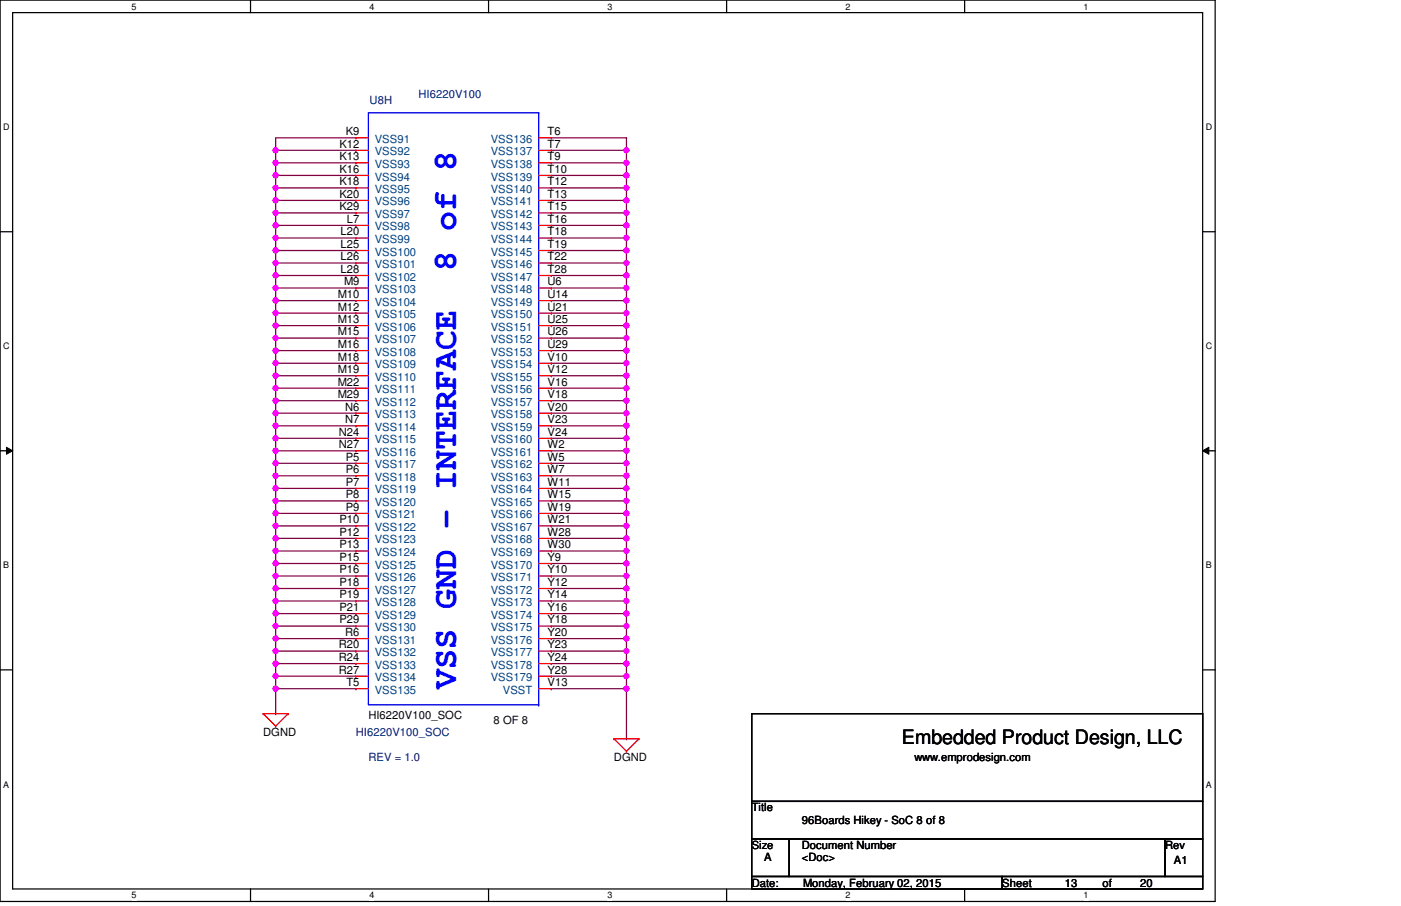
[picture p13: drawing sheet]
<svg xmlns="http://www.w3.org/2000/svg" width="432mm" height="279mm" viewBox="0 0 432 279" stroke-linecap="round" stroke-linejoin="round" font-family="sans-serif">
<defs><g id="words">
<g font-size="10.4" fill="#00f">
<text x="140.5" y="83.5" transform="rotate(-90 140.5 83.5)">8 of 8</text>
<text x="140.5" y="212.4" transform="rotate(-90 140.5 212.4)">VSS GND - INTERFACE</text>
</g>
<text font-size="6.1" x="278" y="229.4">Embedded Product Design, LLC</text>
<g font-size="3.5" fill="#000080">
<text x="113.9" y="32.1">U8H</text>
<text x="129" y="30.1">HI6220V100</text>
<text x="109.7" y="227">HI6220V100_SOC</text>
<text x="113.5" y="234.8">REV = 1.0</text>
</g>
<g font-size="3.5">
<text x="106.6" y="41.7">K9</text>
<text x="168.7" y="41.7">T6</text>
<text x="104.6" y="45.6">K12</text>
<text x="168.7" y="45.6">T7</text>
<text x="104.6" y="49.4">K13</text>
<text x="104.6" y="53.3">K16</text>
<text x="168.7" y="49.4">T9</text>
<text x="168.7" y="53.3">T10</text>
<text x="104.6" y="57.1">K18</text>
<text x="168.7" y="57.1">T12</text>
<text x="104.6" y="61">K20</text>
<text x="104.6" y="64.9">K29</text>
<text x="168.7" y="61">T13</text>
<text x="168.7" y="64.9">T15</text>
<text x="106.9" y="68.7">L7</text>
<text x="168.7" y="68.7">T16</text>
<text x="105" y="72.6">L20</text>
<text x="105" y="76.5">L25</text>
<text x="168.7" y="72.6">T18</text>
<text x="168.7" y="76.5">T19</text>
<text x="105" y="80.3">L26</text>
<text x="168.7" y="80.3">T22</text>
<text x="105" y="84.2">L28</text>
<text x="106" y="88">M9</text>
<text x="168.7" y="84.2">T28</text>
<text x="168.7" y="88">U6</text>
<text x="104.1" y="91.9">M10</text>
<text x="104.1" y="95.8">M12</text>
<text x="168.7" y="91.9">U14</text>
<text x="168.7" y="95.8">U21</text>
<text x="104.1" y="99.6">M13</text>
<text x="168.7" y="99.6">U25</text>
<text x="104.1" y="103.5">M15</text>
<text x="104.1" y="107.3">M16</text>
<text x="168.7" y="103.5">U26</text>
<text x="168.7" y="107.3">U29</text>
<text x="104.1" y="111.2">M18</text>
<text x="168.7" y="111.2">V10</text>
<text x="104.1" y="115.1">M19</text>
<text x="104.1" y="118.9">M22</text>
<text x="168.7" y="115.1">V12</text>
<text x="168.7" y="118.9">V16</text>
<text x="104.1" y="122.8">M29</text>
<text x="168.7" y="122.8">V18</text>
<text x="106.4" y="126.6">N6</text>
<text x="106.4" y="130.5">N7</text>
<text x="168.7" y="126.6">V20</text>
<text x="168.7" y="130.5">V23</text>
<text x="104.4" y="134.4">N24</text>
<text x="168.7" y="134.4">V24</text>
<text x="104.4" y="138.2">N27</text>
<text x="106.6" y="142.1">P5</text>
<text x="168.7" y="138.2">W2</text>
<text x="168.7" y="142.1">W5</text>
<text x="106.6" y="145.9">P6</text>
<text x="106.6" y="149.8">P7</text>
<text x="168.7" y="145.9">W7</text>
<text x="168.7" y="149.8">W11</text>
<text x="106.6" y="153.7">P8</text>
<text x="168.7" y="153.7">W15</text>
<text x="104.6" y="161.4">P10</text>
<text x="106.6" y="157.5">P9</text>
<text x="168.7" y="157.5">W19</text>
<text x="168.7" y="161.4">W21</text>
<text x="104.6" y="165.2">P12</text>
<text x="168.7" y="165.2">W28</text>
<text x="104.6" y="169.1">P13</text>
<text x="104.6" y="173">P15</text>
<text x="168.7" y="169.1">W30</text>
<text x="168.7" y="173">Y9</text>
<text x="104.6" y="176.8">P16</text>
<text x="168.7" y="176.8">Y10</text>
<text x="104.6" y="180.7">P18</text>
<text x="104.6" y="184.5">P19</text>
<text x="168.7" y="180.7">Y12</text>
<text x="168.7" y="184.5">Y14</text>
<text x="104.6" y="188.4">P21</text>
<text x="168.7" y="188.4">Y16</text>
<text x="104.6" y="192.3">P29</text>
<text x="106.4" y="196.1">R6</text>
<text x="168.7" y="192.3">Y18</text>
<text x="168.7" y="196.1">Y20</text>
<text x="104.4" y="200">R20</text>
<text x="104.4" y="203.8">R24</text>
<text x="168.7" y="200">Y23</text>
<text x="168.7" y="203.8">Y24</text>
<text x="104.4" y="207.7">R27</text>
<text x="168.7" y="207.7">Y28</text>
<text x="106.8" y="211.6">T5</text>
<text x="168.7" y="211.6">V13</text>
<text x="113.5" y="221.7">HI6220V100_SOC</text>
<text x="81.1" y="227">DGND</text>
<text x="152.1" y="223.2">8 OF 8</text>
<text x="189.2" y="234.8">DGND</text>
<text x="281.9" y="234.8">www.emprodesign.com</text>
<text x="231.7" y="250.2">Title</text>
<text x="247.1" y="254.1">96Boards Hikey - SoC 8 of 8</text>
<text x="231.7" y="261.8">Size</text>
<text x="247.1" y="261.8">Document Number</text>
<text x="359.1" y="261.8">Rev</text>
<text x="235.5" y="265.6">A</text>
<text x="247.1" y="265.6">&lt;Doc&gt;</text>
<text x="361.8" y="266.4">A1</text>
<text x="231.7" y="273.4">Date:</text>
<text x="247.5" y="273.4">Monday, February 02, 2015</text>
<text x="308.9" y="273.4">Sheet</text>
<text x="328.2" y="273.4">13</text>
<text x="339.8" y="273.4">of</text>
<text x="351.4" y="273.4">20</text>
</g>
<g font-size="3.5" fill="#004080">
<text x="115.5" y="44.1">VSS91</text>
<text x="115.5" y="47.9">VSS92</text>
<text x="151.3" y="44.1">VSS136</text>
<text x="151.3" y="47.9">VSS137</text>
<text x="115.5" y="51.8">VSS93</text>
<text x="151.3" y="51.8">VSS138</text>
<text x="115.5" y="55.7">VSS94</text>
<text x="115.5" y="59.5">VSS95</text>
<text x="151.3" y="55.7">VSS139</text>
<text x="151.3" y="59.5">VSS140</text>
<text x="115.5" y="63.4">VSS96</text>
<text x="151.3" y="63.4">VSS141</text>
<text x="115.5" y="67.2">VSS97</text>
<text x="115.5" y="71.1">VSS98</text>
<text x="151.3" y="67.2">VSS142</text>
<text x="151.3" y="71.1">VSS143</text>
<text x="115.5" y="75">VSS99</text>
<text x="151.3" y="75">VSS144</text>
<text x="115.5" y="78.8">VSS100</text>
<text x="115.5" y="82.7">VSS101</text>
<text x="151.3" y="78.8">VSS145</text>
<text x="151.3" y="82.7">VSS146</text>
<text x="115.5" y="86.5">VSS102</text>
<text x="151.3" y="86.5">VSS147</text>
<text x="115.5" y="90.4">VSS103</text>
<text x="115.5" y="94.3">VSS104</text>
<text x="151.3" y="90.4">VSS148</text>
<text x="151.3" y="94.3">VSS149</text>
<text x="115.5" y="98.1">VSS105</text>
<text x="115.5" y="102">VSS106</text>
<text x="151.3" y="98.1">VSS150</text>
<text x="151.3" y="102">VSS151</text>
<text x="115.5" y="105.8">VSS107</text>
<text x="151.3" y="105.8">VSS152</text>
<text x="115.5" y="109.7">VSS108</text>
<text x="115.5" y="113.6">VSS109</text>
<text x="151.3" y="109.7">VSS153</text>
<text x="151.3" y="113.6">VSS154</text>
<text x="115.5" y="117.4">VSS110</text>
<text x="151.3" y="117.4">VSS155</text>
<text x="115.5" y="121.3">VSS111</text>
<text x="115.5" y="125.1">VSS112</text>
<text x="151.3" y="121.3">VSS156</text>
<text x="151.3" y="125.1">VSS157</text>
<text x="115.5" y="129">VSS113</text>
<text x="151.3" y="129">VSS158</text>
<text x="115.5" y="132.9">VSS114</text>
<text x="115.5" y="136.7">VSS115</text>
<text x="151.3" y="132.9">VSS159</text>
<text x="151.3" y="136.7">VSS160</text>
<text x="115.5" y="140.6">VSS116</text>
<text x="151.3" y="140.6">VSS161</text>
<text x="115.5" y="144.4">VSS117</text>
<text x="115.5" y="148.3">VSS118</text>
<text x="151.3" y="144.4">VSS162</text>
<text x="151.3" y="148.3">VSS163</text>
<text x="115.5" y="152.2">VSS119</text>
<text x="151.3" y="152.2">VSS164</text>
<text x="115.5" y="156">VSS120</text>
<text x="115.5" y="159.9">VSS121</text>
<text x="151.3" y="156">VSS165</text>
<text x="151.3" y="159.9">VSS166</text>
<text x="115.5" y="163.7">VSS122</text>
<text x="115.5" y="167.6">VSS123</text>
<text x="151.3" y="163.7">VSS167</text>
<text x="151.3" y="167.6">VSS168</text>
<text x="115.5" y="171.5">VSS124</text>
<text x="151.3" y="171.5">VSS169</text>
<text x="115.5" y="175.3">VSS125</text>
<text x="115.5" y="179.2">VSS126</text>
<text x="151.3" y="175.3">VSS170</text>
<text x="151.3" y="179.2">VSS171</text>
<text x="115.5" y="183">VSS127</text>
<text x="151.3" y="183">VSS172</text>
<text x="115.5" y="186.9">VSS128</text>
<text x="115.5" y="190.8">VSS129</text>
<text x="151.3" y="186.9">VSS173</text>
<text x="151.3" y="190.8">VSS174</text>
<text x="115.5" y="194.6">VSS130</text>
<text x="151.3" y="194.6">VSS175</text>
<text x="115.5" y="198.5">VSS131</text>
<text x="115.5" y="202.4">VSS132</text>
<text x="151.3" y="198.5">VSS176</text>
<text x="151.3" y="202.4">VSS177</text>
<text x="115.5" y="206.2">VSS133</text>
<text x="151.3" y="206.2">VSS178</text>
<text x="115.5" y="210.1">VSS134</text>
<text x="115.5" y="214">VSS135</text>
<text x="151.3" y="210.1">VSS179</text>
<text x="155" y="214">VSST</text>
</g>
<g font-size="2.8">
<text x="40.6" y="3">5</text>
<text x="113.9" y="3">4</text>
<text x="187.2" y="3">3</text>
<text x="260.6" y="3">2</text>
<text x="334" y="3">1</text>
<text x="1" y="40.2">D</text>
<text x="371.6" y="40.2">D</text>
<text x="1" y="107.7">C</text>
<text x="371.6" y="107.7">C</text>
<text x="1" y="175.3">B</text>
<text x="371.6" y="175.3">B</text>
<text x="1" y="242.9">A</text>
<text x="371.6" y="242.9">A</text>
<text x="40.6" y="277.1">5</text>
<text x="113.9" y="277.1">4</text>
<text x="187.2" y="277.1">3</text>
<text x="260.6" y="277.1">2</text>
<text x="334" y="277.1">1</text>
</g>
</g></defs>
<path d="M0 0h374.5v278h-374.5zM3.9 3.9h366.8v270.3h-366.8z" fill="none" stroke="#000" stroke-width=".38"/>
<g fill="#fff">
<path d="M40.6 .5h1.5v3.1h-1.5z"/>
<path d="M40.6 274.6h1.5v3.1h-1.5z"/>
</g>
<path d="M77.2 0v3.9M77.2 274.2v3.8" fill="none" stroke="#000" stroke-width=".38"/>
<g fill="#fff">
<path d="M113.9 .5h1.5v3.1h-1.5z"/>
<path d="M113.9 274.6h1.5v3.1h-1.5z"/>
</g>
<path d="M150.6 0v3.9M150.6 274.2v3.8" fill="none" stroke="#000" stroke-width=".38"/>
<g fill="#fff">
<path d="M187.2 .5h1.6v3.1h-1.6z"/>
<path d="M187.2 274.6h1.6v3.1h-1.6z"/>
</g>
<path d="M223.9 0v3.9M223.9 274.2v3.8" fill="none" stroke="#000" stroke-width=".38"/>
<g fill="#fff">
<path d="M260.6 .5h1.5v3.1h-1.5z"/>
<path d="M260.6 274.6h1.5v3.1h-1.5z"/>
</g>
<path d="M297.3 0v3.9M297.3 274.2v3.8" fill="none" stroke="#000" stroke-width=".38"/>
<g fill="#fff">
<path d="M334 .5h1.5v3.1h-1.5z"/>
<path d="M334 274.6h1.5v3.1h-1.5z"/>
<path d="M1 37.7h2v3.1h-2z"/>
<path d="M371.6 37.7h2v3.1h-2z"/>
<path d="M1 105.2h2v3.1h-2z"/>
<path d="M371.6 105.2h2v3.1h-2z"/>
</g>
<path d="M0 71.5h3.9M370.7 71.5h3.8" fill="none" stroke="#000" stroke-width=".38"/>
<g fill="#fff">
<path d="M1 172.8h1.8v3.1h-1.8z"/>
<path d="M371.6 172.8h1.9v3.1h-1.9z"/>
</g>
<path d="M0 139h3.9M370.7 139h3.8" fill="none" stroke="#000" stroke-width=".38"/>
<path d="M2 137.9l1.9 1.1-1.9 1.1zM370.7 139l1.9-1.1v2.2z" fill="#000"/>
<path d="M2 137.9l1.9 1.1-1.9 1.1zM370.7 139l1.9-1.1v2.2z" fill="none" stroke="#000" stroke-width=".31"/>
<g fill="#fff">
<path d="M1 240.4h1.8v3.1h-1.8z"/>
<path d="M371.6 240.4h1.9v3.1h-1.9z"/>
</g>
<path d="M0 206.6h3.9M370.7 206.6h3.8" fill="none" stroke="#000" stroke-width=".38"/>
<path d="M85 150.6h24.7" fill="none" stroke="#800040" stroke-width=".38"/>
<circle cx="109.7" cy="150.6" r=".19" fill="#800040"/>
<circle cx="84.9" cy="150.6" r=".75" fill="#f0f"/>
<circle cx="84.9" cy="150.6" r=".75" fill="none" stroke="#f0f" stroke-width=".38"/>
<path d="M85 154.5h24.7" fill="none" stroke="#800040" stroke-width=".38"/>
<circle cx="109.7" cy="154.5" r=".19" fill="#800040"/>
<circle cx="84.9" cy="154.4" r=".75" fill="#f0f"/>
<circle cx="84.9" cy="154.4" r=".75" fill="none" stroke="#f0f" stroke-width=".38"/>
<path d="M85 158.3h24.7" fill="none" stroke="#800040" stroke-width=".38"/>
<circle cx="109.7" cy="158.3" r=".19" fill="#800040"/>
<circle cx="84.9" cy="158.3" r=".75" fill="#f0f"/>
<circle cx="84.9" cy="158.3" r=".75" fill="none" stroke="#f0f" stroke-width=".38"/>
<path d="M85 162.2h24.7" fill="none" stroke="#800040" stroke-width=".38"/>
<circle cx="109.7" cy="162.2" r=".19" fill="#800040"/>
<circle cx="84.9" cy="162.2" r=".75" fill="#f0f"/>
<circle cx="84.9" cy="162.2" r=".75" fill="none" stroke="#f0f" stroke-width=".38"/>
<path d="M85 150.6v3.9" fill="none" stroke="#800040" stroke-width=".38"/>
<circle cx="85" cy="154.5" r=".19" fill="#800040"/>
<path d="M85 154.5v3.8" fill="none" stroke="#800040" stroke-width=".38"/>
<circle cx="85" cy="158.3" r=".19" fill="#800040"/>
<path d="M85 158.3v3.9" fill="none" stroke="#800040" stroke-width=".38"/>
<circle cx="85" cy="162.2" r=".19" fill="#800040"/>
<path d="M85 162.2v3.8" fill="none" stroke="#800040" stroke-width=".38"/>
<circle cx="85" cy="166" r=".19" fill="#800040"/>
<path d="M85 166h24.7" fill="none" stroke="#800040" stroke-width=".38"/>
<circle cx="109.7" cy="166" r=".19" fill="#800040"/>
<circle cx="84.9" cy="166" r=".75" fill="#f0f"/>
<circle cx="84.9" cy="166" r=".75" fill="none" stroke="#f0f" stroke-width=".38"/>
<path d="M85 169.9h24.7" fill="none" stroke="#800040" stroke-width=".38"/>
<circle cx="109.7" cy="169.9" r=".19" fill="#800040"/>
<circle cx="84.9" cy="169.9" r=".75" fill="#f0f"/>
<circle cx="84.9" cy="169.9" r=".75" fill="none" stroke="#f0f" stroke-width=".38"/>
<path d="M85 173.8h24.7" fill="none" stroke="#800040" stroke-width=".38"/>
<circle cx="109.7" cy="173.8" r=".19" fill="#800040"/>
<circle cx="84.9" cy="173.8" r=".75" fill="#f0f"/>
<circle cx="84.9" cy="173.8" r=".75" fill="none" stroke="#f0f" stroke-width=".38"/>
<path d="M85 177.6h24.7" fill="none" stroke="#800040" stroke-width=".38"/>
<circle cx="109.7" cy="177.6" r=".19" fill="#800040"/>
<circle cx="84.9" cy="177.6" r=".75" fill="#f0f"/>
<circle cx="84.9" cy="177.6" r=".75" fill="none" stroke="#f0f" stroke-width=".38"/>
<path d="M85 166v3.9" fill="none" stroke="#800040" stroke-width=".38"/>
<circle cx="85" cy="169.9" r=".19" fill="#800040"/>
<path d="M85 169.9v3.9" fill="none" stroke="#800040" stroke-width=".38"/>
<circle cx="85" cy="173.8" r=".19" fill="#800040"/>
<path d="M85 173.8v3.8" fill="none" stroke="#800040" stroke-width=".38"/>
<circle cx="85" cy="177.6" r=".19" fill="#800040"/>
<path d="M85 177.6v3.9" fill="none" stroke="#800040" stroke-width=".38"/>
<circle cx="85" cy="181.5" r=".19" fill="#800040"/>
<path d="M85 181.5h24.7" fill="none" stroke="#800040" stroke-width=".38"/>
<circle cx="109.7" cy="181.5" r=".19" fill="#800040"/>
<circle cx="84.9" cy="181.5" r=".75" fill="#f0f"/>
<circle cx="84.9" cy="181.5" r=".75" fill="none" stroke="#f0f" stroke-width=".38"/>
<path d="M85 185.3h24.7" fill="none" stroke="#800040" stroke-width=".38"/>
<circle cx="109.7" cy="185.3" r=".19" fill="#800040"/>
<circle cx="84.9" cy="185.3" r=".75" fill="#f0f"/>
<circle cx="84.9" cy="185.3" r=".75" fill="none" stroke="#f0f" stroke-width=".38"/>
<path d="M85 189.2h24.7" fill="none" stroke="#800040" stroke-width=".38"/>
<circle cx="109.7" cy="189.2" r=".19" fill="#800040"/>
<circle cx="84.9" cy="189.2" r=".75" fill="#f0f"/>
<circle cx="84.9" cy="189.2" r=".75" fill="none" stroke="#f0f" stroke-width=".38"/>
<path d="M85 193.1h24.7" fill="none" stroke="#800040" stroke-width=".38"/>
<circle cx="109.7" cy="193.1" r=".19" fill="#800040"/>
<circle cx="84.9" cy="193.1" r=".75" fill="#f0f"/>
<circle cx="84.9" cy="193.1" r=".75" fill="none" stroke="#f0f" stroke-width=".38"/>
<path d="M85 181.5v3.8" fill="none" stroke="#800040" stroke-width=".38"/>
<circle cx="85" cy="185.3" r=".19" fill="#800040"/>
<path d="M85 185.3v3.9" fill="none" stroke="#800040" stroke-width=".38"/>
<circle cx="85" cy="189.2" r=".19" fill="#800040"/>
<path d="M85 189.2v3.9" fill="none" stroke="#800040" stroke-width=".38"/>
<circle cx="85" cy="193.1" r=".19" fill="#800040"/>
<path d="M85 193.1v3.8" fill="none" stroke="#800040" stroke-width=".38"/>
<circle cx="85" cy="196.9" r=".19" fill="#800040"/>
<path d="M85 196.9h24.7" fill="none" stroke="#800040" stroke-width=".38"/>
<circle cx="109.7" cy="196.9" r=".19" fill="#800040"/>
<circle cx="84.9" cy="196.9" r=".75" fill="#f0f"/>
<circle cx="84.9" cy="196.9" r=".75" fill="none" stroke="#f0f" stroke-width=".38"/>
<path d="M85 200.8h24.7" fill="none" stroke="#800040" stroke-width=".38"/>
<circle cx="109.7" cy="200.8" r=".19" fill="#800040"/>
<circle cx="84.9" cy="200.8" r=".75" fill="#f0f"/>
<circle cx="84.9" cy="200.8" r=".75" fill="none" stroke="#f0f" stroke-width=".38"/>
<path d="M85 204.6h24.7" fill="none" stroke="#800040" stroke-width=".38"/>
<circle cx="109.7" cy="204.6" r=".19" fill="#800040"/>
<circle cx="84.9" cy="204.6" r=".75" fill="#f0f"/>
<circle cx="84.9" cy="204.6" r=".75" fill="none" stroke="#f0f" stroke-width=".38"/>
<path d="M85 208.5h24.7" fill="none" stroke="#800040" stroke-width=".38"/>
<circle cx="109.7" cy="208.5" r=".19" fill="#800040"/>
<path d="M85 196.9v3.9" fill="none" stroke="#800040" stroke-width=".38"/>
<circle cx="85" cy="200.8" r=".19" fill="#800040"/>
<path d="M85 200.8v3.8" fill="none" stroke="#800040" stroke-width=".38"/>
<circle cx="85" cy="204.6" r=".19" fill="#800040"/>
<path d="M85 204.6v3.9" fill="none" stroke="#800040" stroke-width=".38"/>
<circle cx="85" cy="208.5" r=".19" fill="#800040"/>
<path d="M85 208.5v3.9" fill="none" stroke="#800040" stroke-width=".38"/>
<circle cx="85" cy="212.4" r=".19" fill="#800040"/>
<circle cx="84.9" cy="208.5" r=".75" fill="#f0f"/>
<circle cx="84.9" cy="208.5" r=".75" fill="none" stroke="#f0f" stroke-width=".38"/>
<path d="M85 212.4h24.7" fill="none" stroke="#800040" stroke-width=".38"/>
<circle cx="109.7" cy="212.4" r=".19" fill="#800040"/>
<circle cx="84.9" cy="212.4" r=".75" fill="#f0f"/>
<circle cx="84.9" cy="212.4" r=".75" fill="none" stroke="#f0f" stroke-width=".38"/>
<path d="M85 212.4v7.7" fill="none" stroke="#800040" stroke-width=".38"/>
<circle cx="85" cy="220.1" r=".19" fill="#800040"/>
<path d="M85 42.5h24.7" fill="none" stroke="#800040" stroke-width=".38"/>
<circle cx="109.7" cy="42.5" r=".19" fill="#800040"/>
<path d="M85 46.4h24.7" fill="none" stroke="#800040" stroke-width=".38"/>
<circle cx="109.7" cy="46.4" r=".19" fill="#800040"/>
<circle cx="84.9" cy="46.3" r=".75" fill="#f0f"/>
<circle cx="84.9" cy="46.3" r=".75" fill="none" stroke="#f0f" stroke-width=".38"/>
<path d="M85 50.2h24.7" fill="none" stroke="#800040" stroke-width=".38"/>
<circle cx="109.7" cy="50.2" r=".19" fill="#800040"/>
<circle cx="84.9" cy="50.2" r=".75" fill="#f0f"/>
<circle cx="84.9" cy="50.2" r=".75" fill="none" stroke="#f0f" stroke-width=".38"/>
<path d="M85 54.1h24.7" fill="none" stroke="#800040" stroke-width=".38"/>
<circle cx="109.7" cy="54.1" r=".19" fill="#800040"/>
<circle cx="84.9" cy="54" r=".75" fill="#f0f"/>
<circle cx="84.9" cy="54" r=".75" fill="none" stroke="#f0f" stroke-width=".38"/>
<path d="M85 42.5v3.9" fill="none" stroke="#800040" stroke-width=".38"/>
<circle cx="85" cy="46.4" r=".19" fill="#800040"/>
<path d="M85 46.4v3.8" fill="none" stroke="#800040" stroke-width=".38"/>
<circle cx="85" cy="50.2" r=".19" fill="#800040"/>
<path d="M85 50.2v3.9" fill="none" stroke="#800040" stroke-width=".38"/>
<circle cx="85" cy="54.1" r=".19" fill="#800040"/>
<path d="M85 54.1v3.9" fill="none" stroke="#800040" stroke-width=".38"/>
<circle cx="85" cy="58" r=".19" fill="#800040"/>
<path d="M85 58h24.7" fill="none" stroke="#800040" stroke-width=".38"/>
<circle cx="109.7" cy="58" r=".19" fill="#800040"/>
<circle cx="84.9" cy="57.9" r=".75" fill="#f0f"/>
<circle cx="84.9" cy="57.9" r=".75" fill="none" stroke="#f0f" stroke-width=".38"/>
<path d="M85 61.8h24.7" fill="none" stroke="#800040" stroke-width=".38"/>
<circle cx="109.7" cy="61.8" r=".19" fill="#800040"/>
<circle cx="84.9" cy="61.8" r=".75" fill="#f0f"/>
<circle cx="84.9" cy="61.8" r=".75" fill="none" stroke="#f0f" stroke-width=".38"/>
<path d="M85 65.7h24.7" fill="none" stroke="#800040" stroke-width=".38"/>
<circle cx="109.7" cy="65.7" r=".19" fill="#800040"/>
<circle cx="84.9" cy="65.6" r=".75" fill="#f0f"/>
<circle cx="84.9" cy="65.6" r=".75" fill="none" stroke="#f0f" stroke-width=".38"/>
<path d="M85 69.5h24.7" fill="none" stroke="#800040" stroke-width=".38"/>
<circle cx="109.7" cy="69.5" r=".19" fill="#800040"/>
<path d="M85 58v3.8" fill="none" stroke="#800040" stroke-width=".38"/>
<circle cx="85" cy="61.8" r=".19" fill="#800040"/>
<path d="M85 61.8v3.9" fill="none" stroke="#800040" stroke-width=".38"/>
<circle cx="85" cy="65.7" r=".19" fill="#800040"/>
<path d="M85 65.7v3.8" fill="none" stroke="#800040" stroke-width=".38"/>
<circle cx="85" cy="69.5" r=".19" fill="#800040"/>
<path d="M85 69.5v3.9" fill="none" stroke="#800040" stroke-width=".38"/>
<circle cx="85" cy="73.4" r=".19" fill="#800040"/>
<circle cx="84.9" cy="69.5" r=".75" fill="#f0f"/>
<circle cx="84.9" cy="69.5" r=".75" fill="none" stroke="#f0f" stroke-width=".38"/>
<circle cx="84.9" cy="73.4" r=".75" fill="#f0f"/>
<circle cx="84.9" cy="73.4" r=".75" fill="none" stroke="#f0f" stroke-width=".38"/>
<path d="M85 73.4h24.7" fill="none" stroke="#800040" stroke-width=".38"/>
<circle cx="109.7" cy="73.4" r=".19" fill="#800040"/>
<path d="M85 77.3h24.7" fill="none" stroke="#800040" stroke-width=".38"/>
<circle cx="109.7" cy="77.3" r=".19" fill="#800040"/>
<circle cx="84.9" cy="77.2" r=".75" fill="#f0f"/>
<circle cx="84.9" cy="77.2" r=".75" fill="none" stroke="#f0f" stroke-width=".38"/>
<path d="M85 81.1h24.7" fill="none" stroke="#800040" stroke-width=".38"/>
<circle cx="109.7" cy="81.1" r=".19" fill="#800040"/>
<circle cx="84.9" cy="81.1" r=".75" fill="#f0f"/>
<circle cx="84.9" cy="81.1" r=".75" fill="none" stroke="#f0f" stroke-width=".38"/>
<path d="M85 85h24.7" fill="none" stroke="#800040" stroke-width=".38"/>
<circle cx="109.7" cy="85" r=".19" fill="#800040"/>
<circle cx="84.9" cy="84.9" r=".75" fill="#f0f"/>
<circle cx="84.9" cy="84.9" r=".75" fill="none" stroke="#f0f" stroke-width=".38"/>
<path d="M85 73.4v3.9" fill="none" stroke="#800040" stroke-width=".38"/>
<circle cx="85" cy="77.3" r=".19" fill="#800040"/>
<path d="M85 77.3v3.8" fill="none" stroke="#800040" stroke-width=".38"/>
<circle cx="85" cy="81.1" r=".19" fill="#800040"/>
<path d="M85 81.1v3.9" fill="none" stroke="#800040" stroke-width=".38"/>
<circle cx="85" cy="85" r=".19" fill="#800040"/>
<path d="M85 85v3.8" fill="none" stroke="#800040" stroke-width=".38"/>
<circle cx="85" cy="88.8" r=".19" fill="#800040"/>
<path d="M85 88.8h24.7" fill="none" stroke="#800040" stroke-width=".38"/>
<circle cx="109.7" cy="88.8" r=".19" fill="#800040"/>
<circle cx="84.9" cy="88.8" r=".75" fill="#f0f"/>
<circle cx="84.9" cy="88.8" r=".75" fill="none" stroke="#f0f" stroke-width=".38"/>
<path d="M85 92.7h24.7" fill="none" stroke="#800040" stroke-width=".38"/>
<circle cx="109.7" cy="92.7" r=".19" fill="#800040"/>
<circle cx="84.9" cy="92.7" r=".75" fill="#f0f"/>
<circle cx="84.9" cy="92.7" r=".75" fill="none" stroke="#f0f" stroke-width=".38"/>
<path d="M85 96.6h24.7" fill="none" stroke="#800040" stroke-width=".38"/>
<circle cx="109.7" cy="96.6" r=".19" fill="#800040"/>
<circle cx="84.9" cy="96.5" r=".75" fill="#f0f"/>
<circle cx="84.9" cy="96.5" r=".75" fill="none" stroke="#f0f" stroke-width=".38"/>
<path d="M85 100.4h24.7" fill="none" stroke="#800040" stroke-width=".38"/>
<circle cx="109.7" cy="100.4" r=".19" fill="#800040"/>
<circle cx="84.9" cy="100.4" r=".75" fill="#f0f"/>
<circle cx="84.9" cy="100.4" r=".75" fill="none" stroke="#f0f" stroke-width=".38"/>
<path d="M85 88.8v3.9" fill="none" stroke="#800040" stroke-width=".38"/>
<circle cx="85" cy="92.7" r=".19" fill="#800040"/>
<path d="M85 92.7v3.9" fill="none" stroke="#800040" stroke-width=".38"/>
<circle cx="85" cy="96.6" r=".19" fill="#800040"/>
<path d="M85 96.6v3.8" fill="none" stroke="#800040" stroke-width=".38"/>
<circle cx="85" cy="100.4" r=".19" fill="#800040"/>
<path d="M85 100.4v3.9" fill="none" stroke="#800040" stroke-width=".38"/>
<circle cx="85" cy="104.3" r=".19" fill="#800040"/>
<path d="M85 104.3h24.7" fill="none" stroke="#800040" stroke-width=".38"/>
<circle cx="109.7" cy="104.3" r=".19" fill="#800040"/>
<circle cx="84.9" cy="104.2" r=".75" fill="#f0f"/>
<circle cx="84.9" cy="104.2" r=".75" fill="none" stroke="#f0f" stroke-width=".38"/>
<path d="M85 108.1h24.7" fill="none" stroke="#800040" stroke-width=".38"/>
<circle cx="109.7" cy="108.1" r=".19" fill="#800040"/>
<circle cx="84.9" cy="108.1" r=".75" fill="#f0f"/>
<circle cx="84.9" cy="108.1" r=".75" fill="none" stroke="#f0f" stroke-width=".38"/>
<path d="M85 112h24.7" fill="none" stroke="#800040" stroke-width=".38"/>
<circle cx="109.7" cy="112" r=".19" fill="#800040"/>
<circle cx="84.9" cy="112" r=".75" fill="#f0f"/>
<circle cx="84.9" cy="112" r=".75" fill="none" stroke="#f0f" stroke-width=".38"/>
<path d="M85 115.9h24.7" fill="none" stroke="#800040" stroke-width=".38"/>
<circle cx="109.7" cy="115.9" r=".19" fill="#800040"/>
<circle cx="84.9" cy="115.8" r=".75" fill="#f0f"/>
<circle cx="84.9" cy="115.8" r=".75" fill="none" stroke="#f0f" stroke-width=".38"/>
<path d="M85 119.7h24.7" fill="none" stroke="#800040" stroke-width=".38"/>
<circle cx="109.7" cy="119.7" r=".19" fill="#800040"/>
<circle cx="84.9" cy="119.7" r=".75" fill="#f0f"/>
<circle cx="84.9" cy="119.7" r=".75" fill="none" stroke="#f0f" stroke-width=".38"/>
<path d="M85 123.6h24.7" fill="none" stroke="#800040" stroke-width=".38"/>
<circle cx="109.7" cy="123.6" r=".19" fill="#800040"/>
<circle cx="84.9" cy="123.5" r=".75" fill="#f0f"/>
<circle cx="84.9" cy="123.5" r=".75" fill="none" stroke="#f0f" stroke-width=".38"/>
<path d="M85 127.4h24.7" fill="none" stroke="#800040" stroke-width=".38"/>
<circle cx="109.7" cy="127.4" r=".19" fill="#800040"/>
<circle cx="84.9" cy="127.4" r=".75" fill="#f0f"/>
<circle cx="84.9" cy="127.4" r=".75" fill="none" stroke="#f0f" stroke-width=".38"/>
<path d="M85 131.3h24.7" fill="none" stroke="#800040" stroke-width=".38"/>
<circle cx="109.7" cy="131.3" r=".19" fill="#800040"/>
<circle cx="84.9" cy="131.3" r=".75" fill="#f0f"/>
<circle cx="84.9" cy="131.3" r=".75" fill="none" stroke="#f0f" stroke-width=".38"/>
<path d="M85 135.2h24.7" fill="none" stroke="#800040" stroke-width=".38"/>
<circle cx="109.7" cy="135.2" r=".19" fill="#800040"/>
<circle cx="84.9" cy="135.1" r=".75" fill="#f0f"/>
<circle cx="84.9" cy="135.1" r=".75" fill="none" stroke="#f0f" stroke-width=".38"/>
<path d="M85 139h24.7" fill="none" stroke="#800040" stroke-width=".38"/>
<circle cx="109.7" cy="139" r=".19" fill="#800040"/>
<path d="M85 142.9h24.7" fill="none" stroke="#800040" stroke-width=".38"/>
<circle cx="109.7" cy="142.9" r=".19" fill="#800040"/>
<path d="M85 146.7h24.7" fill="none" stroke="#800040" stroke-width=".38"/>
<circle cx="109.7" cy="146.7" r=".19" fill="#800040"/>
<circle cx="84.9" cy="146.7" r=".75" fill="#f0f"/>
<circle cx="84.9" cy="146.7" r=".75" fill="none" stroke="#f0f" stroke-width=".38"/>
<path d="M85 104.3v3.8" fill="none" stroke="#800040" stroke-width=".38"/>
<circle cx="85" cy="108.1" r=".19" fill="#800040"/>
<path d="M85 112v3.9" fill="none" stroke="#800040" stroke-width=".38"/>
<circle cx="85" cy="115.9" r=".19" fill="#800040"/>
<path d="M85 115.9v3.8" fill="none" stroke="#800040" stroke-width=".38"/>
<circle cx="85" cy="115.9" r=".19" fill="#800040"/>
<path d="M85 108.1v3.9" fill="none" stroke="#800040" stroke-width=".38"/>
<circle cx="85" cy="108.1" r=".19" fill="#800040"/>
<path d="M85 119.7v3.9" fill="none" stroke="#800040" stroke-width=".38"/>
<circle cx="85" cy="123.6" r=".19" fill="#800040"/>
<path d="M85 123.6v3.8" fill="none" stroke="#800040" stroke-width=".38"/>
<circle cx="85" cy="127.4" r=".19" fill="#800040"/>
<path d="M85 127.4v3.9" fill="none" stroke="#800040" stroke-width=".38"/>
<circle cx="85" cy="131.3" r=".19" fill="#800040"/>
<path d="M85 131.3v3.9" fill="none" stroke="#800040" stroke-width=".38"/>
<circle cx="85" cy="135.2" r=".19" fill="#800040"/>
<path d="M85 135.2v3.8" fill="none" stroke="#800040" stroke-width=".38"/>
<circle cx="85" cy="139" r=".19" fill="#800040"/>
<path d="M85 139v3.9" fill="none" stroke="#800040" stroke-width=".38"/>
<circle cx="85" cy="142.9" r=".19" fill="#800040"/>
<circle cx="84.9" cy="139" r=".75" fill="#f0f"/>
<circle cx="84.9" cy="139" r=".75" fill="none" stroke="#f0f" stroke-width=".38"/>
<circle cx="84.9" cy="142.8" r=".75" fill="#f0f"/>
<circle cx="84.9" cy="142.8" r=".75" fill="none" stroke="#f0f" stroke-width=".38"/>
<path d="M85 142.9v3.8" fill="none" stroke="#800040" stroke-width=".38"/>
<circle cx="85" cy="146.7" r=".19" fill="#800040"/>
<path d="M85 146.7v3.9" fill="none" stroke="#800040" stroke-width=".38"/>
<circle cx="85" cy="150.6" r=".19" fill="#800040"/>
<path d="M193.1 150.6v3.9" fill="none" stroke="#800040" stroke-width=".38"/>
<circle cx="193.1" cy="150.6" r=".19" fill="#800040"/>
<path d="M193.1 208.5v3.9" fill="none" stroke="#800040" stroke-width=".38"/>
<circle cx="193.1" cy="212.4" r=".19" fill="#800040"/>
<path d="M193.1 204.6v3.9" fill="none" stroke="#800040" stroke-width=".38"/>
<circle cx="193.1" cy="204.6" r=".19" fill="#800040"/>
<path d="M193.1 200.8v3.8" fill="none" stroke="#800040" stroke-width=".38"/>
<circle cx="193.1" cy="200.8" r=".19" fill="#800040"/>
<path d="M193.1 196.9v3.9" fill="none" stroke="#800040" stroke-width=".38"/>
<circle cx="193.1" cy="196.9" r=".19" fill="#800040"/>
<path d="M193.1 193.1v3.8" fill="none" stroke="#800040" stroke-width=".38"/>
<circle cx="193.1" cy="193.1" r=".19" fill="#800040"/>
<path d="M193.1 154.5v3.8" fill="none" stroke="#800040" stroke-width=".38"/>
<circle cx="193.1" cy="154.5" r=".19" fill="#800040"/>
<path d="M193.1 158.3v3.9" fill="none" stroke="#800040" stroke-width=".38"/>
<circle cx="193.1" cy="158.3" r=".19" fill="#800040"/>
<path d="M193.1 162.2v3.8" fill="none" stroke="#800040" stroke-width=".38"/>
<circle cx="193.1" cy="162.2" r=".19" fill="#800040"/>
<path d="M193.1 166v3.9" fill="none" stroke="#800040" stroke-width=".38"/>
<circle cx="193.1" cy="166" r=".19" fill="#800040"/>
<path d="M193.1 169.9v3.9" fill="none" stroke="#800040" stroke-width=".38"/>
<circle cx="193.1" cy="169.9" r=".19" fill="#800040"/>
<path d="M193.1 173.8v3.8" fill="none" stroke="#800040" stroke-width=".38"/>
<circle cx="193.1" cy="173.8" r=".19" fill="#800040"/>
<path d="M193.1 177.6v3.9" fill="none" stroke="#800040" stroke-width=".38"/>
<circle cx="193.1" cy="177.6" r=".19" fill="#800040"/>
<path d="M193.1 181.5v3.8" fill="none" stroke="#800040" stroke-width=".38"/>
<circle cx="193.1" cy="181.5" r=".19" fill="#800040"/>
<path d="M193.1 185.3v3.9" fill="none" stroke="#800040" stroke-width=".38"/>
<circle cx="193.1" cy="185.3" r=".19" fill="#800040"/>
<path d="M193.1 189.2v3.9" fill="none" stroke="#800040" stroke-width=".38"/>
<circle cx="193.1" cy="189.2" r=".19" fill="#800040"/>
<path d="M193.1 42.5v3.9" fill="none" stroke="#800040" stroke-width=".38"/>
<circle cx="193.1" cy="42.5" r=".19" fill="#800040"/>
<path d="M193.1 123.6v3.8" fill="none" stroke="#800040" stroke-width=".38"/>
<circle cx="193.1" cy="123.6" r=".19" fill="#800040"/>
<path d="M193.1 119.7v3.9" fill="none" stroke="#800040" stroke-width=".38"/>
<circle cx="193.1" cy="119.7" r=".19" fill="#800040"/>
<path d="M193.1 115.9v3.8" fill="none" stroke="#800040" stroke-width=".38"/>
<circle cx="193.1" cy="115.9" r=".19" fill="#800040"/>
<path d="M193.1 112v3.9" fill="none" stroke="#800040" stroke-width=".38"/>
<circle cx="193.1" cy="112" r=".19" fill="#800040"/>
<path d="M193.1 108.1v3.9" fill="none" stroke="#800040" stroke-width=".38"/>
<circle cx="193.1" cy="108.1" r=".19" fill="#800040"/>
<path d="M193.1 104.3v3.8" fill="none" stroke="#800040" stroke-width=".38"/>
<circle cx="193.1" cy="104.3" r=".19" fill="#800040"/>
<path d="M193.1 100.4v3.9" fill="none" stroke="#800040" stroke-width=".38"/>
<circle cx="193.1" cy="100.4" r=".19" fill="#800040"/>
<path d="M193.1 96.6v3.8" fill="none" stroke="#800040" stroke-width=".38"/>
<circle cx="193.1" cy="96.6" r=".19" fill="#800040"/>
<path d="M193.1 92.7v3.9" fill="none" stroke="#800040" stroke-width=".38"/>
<circle cx="193.1" cy="92.7" r=".19" fill="#800040"/>
<path d="M193.1 88.8v3.9" fill="none" stroke="#800040" stroke-width=".38"/>
<circle cx="193.1" cy="88.8" r=".19" fill="#800040"/>
<path d="M193.1 85v3.8" fill="none" stroke="#800040" stroke-width=".38"/>
<circle cx="193.1" cy="85" r=".19" fill="#800040"/>
<path d="M193.1 46.4v3.8" fill="none" stroke="#800040" stroke-width=".38"/>
<circle cx="193.1" cy="46.4" r=".19" fill="#800040"/>
<path d="M193.1 50.2v3.9" fill="none" stroke="#800040" stroke-width=".38"/>
<circle cx="193.1" cy="50.2" r=".19" fill="#800040"/>
<path d="M193.1 54.1v3.9" fill="none" stroke="#800040" stroke-width=".38"/>
<circle cx="193.1" cy="54.1" r=".19" fill="#800040"/>
<path d="M193.1 58v3.8" fill="none" stroke="#800040" stroke-width=".38"/>
<circle cx="193.1" cy="58" r=".19" fill="#800040"/>
<path d="M193.1 61.8v3.9" fill="none" stroke="#800040" stroke-width=".38"/>
<circle cx="193.1" cy="61.8" r=".19" fill="#800040"/>
<path d="M193.1 65.7v3.8" fill="none" stroke="#800040" stroke-width=".38"/>
<circle cx="193.1" cy="65.7" r=".19" fill="#800040"/>
<path d="M193.1 69.5v3.9" fill="none" stroke="#800040" stroke-width=".38"/>
<circle cx="193.1" cy="69.5" r=".19" fill="#800040"/>
<path d="M193.1 73.4v3.9" fill="none" stroke="#800040" stroke-width=".38"/>
<circle cx="193.1" cy="73.4" r=".19" fill="#800040"/>
<path d="M193.1 77.3v3.8" fill="none" stroke="#800040" stroke-width=".38"/>
<circle cx="193.1" cy="77.3" r=".19" fill="#800040"/>
<path d="M193.1 81.1v3.9" fill="none" stroke="#800040" stroke-width=".38"/>
<circle cx="193.1" cy="81.1" r=".19" fill="#800040"/>
<path d="M193.1 127.4v3.9" fill="none" stroke="#800040" stroke-width=".38"/>
<circle cx="193.1" cy="127.4" r=".19" fill="#800040"/>
<path d="M193.1 131.3v3.9" fill="none" stroke="#800040" stroke-width=".38"/>
<circle cx="193.1" cy="131.3" r=".19" fill="#800040"/>
<path d="M193.1 135.2v3.8" fill="none" stroke="#800040" stroke-width=".38"/>
<circle cx="193.1" cy="135.2" r=".19" fill="#800040"/>
<path d="M193.1 139v3.9" fill="none" stroke="#800040" stroke-width=".38"/>
<circle cx="193.1" cy="139" r=".19" fill="#800040"/>
<path d="M193.1 142.9v3.8" fill="none" stroke="#800040" stroke-width=".38"/>
<circle cx="193.1" cy="142.9" r=".19" fill="#800040"/>
<path d="M193.1 146.7v3.9" fill="none" stroke="#800040" stroke-width=".38"/>
<circle cx="193.1" cy="146.7" r=".19" fill="#800040"/>
<path d="M193.1 212.4v15.4" fill="none" stroke="#800040" stroke-width=".38"/>
<circle cx="193.1" cy="227.8" r=".19" fill="#800040"/>
<path d="M169.9 54.1h23.2" fill="none" stroke="#800040" stroke-width=".38"/>
<circle cx="169.9" cy="54.1" r=".19" fill="#800040"/>
<circle cx="193" cy="54" r=".75" fill="#f0f"/>
<circle cx="193" cy="54" r=".75" fill="none" stroke="#f0f" stroke-width=".38"/>
<path d="M169.9 50.2h23.2" fill="none" stroke="#800040" stroke-width=".38"/>
<circle cx="169.9" cy="50.2" r=".19" fill="#800040"/>
<circle cx="193" cy="50.2" r=".75" fill="#f0f"/>
<circle cx="193" cy="50.2" r=".75" fill="none" stroke="#f0f" stroke-width=".38"/>
<path d="M169.9 46.4h23.2" fill="none" stroke="#800040" stroke-width=".38"/>
<circle cx="169.9" cy="46.4" r=".19" fill="#800040"/>
<circle cx="193.1" cy="46.3" r=".75" fill="#f0f"/>
<circle cx="193.1" cy="46.3" r=".75" fill="none" stroke="#f0f" stroke-width=".38"/>
<path d="M169.9 115.9h23.2" fill="none" stroke="#800040" stroke-width=".38"/>
<circle cx="169.9" cy="115.9" r=".19" fill="#800040"/>
<circle cx="193.1" cy="115.8" r=".75" fill="#f0f"/>
<circle cx="193.1" cy="115.8" r=".75" fill="none" stroke="#f0f" stroke-width=".38"/>
<path d="M169.9 58h23.2" fill="none" stroke="#800040" stroke-width=".38"/>
<circle cx="169.9" cy="58" r=".19" fill="#800040"/>
<circle cx="193.1" cy="57.9" r=".75" fill="#f0f"/>
<circle cx="193.1" cy="57.9" r=".75" fill="none" stroke="#f0f" stroke-width=".38"/>
<path d="M169.9 85h23.2" fill="none" stroke="#800040" stroke-width=".38"/>
<circle cx="169.9" cy="85" r=".19" fill="#800040"/>
<circle cx="193.1" cy="84.9" r=".75" fill="#f0f"/>
<circle cx="193.1" cy="84.9" r=".75" fill="none" stroke="#f0f" stroke-width=".38"/>
<path d="M169.9 81.1h23.2" fill="none" stroke="#800040" stroke-width=".38"/>
<circle cx="169.9" cy="81.1" r=".19" fill="#800040"/>
<circle cx="193.1" cy="81.1" r=".75" fill="#f0f"/>
<circle cx="193.1" cy="81.1" r=".75" fill="none" stroke="#f0f" stroke-width=".38"/>
<path d="M169.9 77.3h23.2" fill="none" stroke="#800040" stroke-width=".38"/>
<circle cx="169.9" cy="77.3" r=".19" fill="#800040"/>
<circle cx="193.1" cy="77.2" r=".75" fill="#f0f"/>
<circle cx="193.1" cy="77.2" r=".75" fill="none" stroke="#f0f" stroke-width=".38"/>
<path d="M169.9 73.4h23.2" fill="none" stroke="#800040" stroke-width=".38"/>
<circle cx="169.9" cy="73.4" r=".19" fill="#800040"/>
<circle cx="193" cy="73.4" r=".75" fill="#f0f"/>
<circle cx="193" cy="73.4" r=".75" fill="none" stroke="#f0f" stroke-width=".38"/>
<path d="M169.9 69.5h23.2" fill="none" stroke="#800040" stroke-width=".38"/>
<circle cx="169.9" cy="69.5" r=".19" fill="#800040"/>
<circle cx="193" cy="69.5" r=".75" fill="#f0f"/>
<circle cx="193" cy="69.5" r=".75" fill="none" stroke="#f0f" stroke-width=".38"/>
<path d="M169.9 65.7h23.2" fill="none" stroke="#800040" stroke-width=".38"/>
<circle cx="169.9" cy="65.7" r=".19" fill="#800040"/>
<circle cx="193.1" cy="65.6" r=".75" fill="#f0f"/>
<circle cx="193.1" cy="65.6" r=".75" fill="none" stroke="#f0f" stroke-width=".38"/>
<path d="M169.9 61.8h23.2" fill="none" stroke="#800040" stroke-width=".38"/>
<circle cx="169.9" cy="61.8" r=".19" fill="#800040"/>
<circle cx="193.1" cy="61.8" r=".75" fill="#f0f"/>
<circle cx="193.1" cy="61.8" r=".75" fill="none" stroke="#f0f" stroke-width=".38"/>
<path d="M169.9 112h23.2" fill="none" stroke="#800040" stroke-width=".38"/>
<circle cx="169.9" cy="112" r=".19" fill="#800040"/>
<circle cx="193" cy="112" r=".75" fill="#f0f"/>
<circle cx="193" cy="112" r=".75" fill="none" stroke="#f0f" stroke-width=".38"/>
<path d="M169.9 108.1h23.2" fill="none" stroke="#800040" stroke-width=".38"/>
<circle cx="169.9" cy="108.1" r=".19" fill="#800040"/>
<circle cx="193" cy="108.1" r=".75" fill="#f0f"/>
<circle cx="193" cy="108.1" r=".75" fill="none" stroke="#f0f" stroke-width=".38"/>
<path d="M169.9 104.3h23.2" fill="none" stroke="#800040" stroke-width=".38"/>
<circle cx="169.9" cy="104.3" r=".19" fill="#800040"/>
<circle cx="193.1" cy="104.2" r=".75" fill="#f0f"/>
<circle cx="193.1" cy="104.2" r=".75" fill="none" stroke="#f0f" stroke-width=".38"/>
<path d="M169.9 100.4h23.2" fill="none" stroke="#800040" stroke-width=".38"/>
<circle cx="169.9" cy="100.4" r=".19" fill="#800040"/>
<circle cx="193.1" cy="100.4" r=".75" fill="#f0f"/>
<circle cx="193.1" cy="100.4" r=".75" fill="none" stroke="#f0f" stroke-width=".38"/>
<path d="M169.9 96.6h23.2" fill="none" stroke="#800040" stroke-width=".38"/>
<circle cx="169.9" cy="96.6" r=".19" fill="#800040"/>
<circle cx="193.1" cy="96.5" r=".75" fill="#f0f"/>
<circle cx="193.1" cy="96.5" r=".75" fill="none" stroke="#f0f" stroke-width=".38"/>
<path d="M169.9 92.7h23.2" fill="none" stroke="#800040" stroke-width=".38"/>
<circle cx="169.9" cy="92.7" r=".19" fill="#800040"/>
<circle cx="193" cy="92.7" r=".75" fill="#f0f"/>
<circle cx="193" cy="92.7" r=".75" fill="none" stroke="#f0f" stroke-width=".38"/>
<path d="M169.9 88.8h23.2" fill="none" stroke="#800040" stroke-width=".38"/>
<circle cx="169.9" cy="88.8" r=".19" fill="#800040"/>
<circle cx="193" cy="88.8" r=".75" fill="#f0f"/>
<circle cx="193" cy="88.8" r=".75" fill="none" stroke="#f0f" stroke-width=".38"/>
<path d="M169.9 119.7h23.2" fill="none" stroke="#800040" stroke-width=".38"/>
<circle cx="169.9" cy="119.7" r=".19" fill="#800040"/>
<circle cx="193.1" cy="119.7" r=".75" fill="#f0f"/>
<circle cx="193.1" cy="119.7" r=".75" fill="none" stroke="#f0f" stroke-width=".38"/>
<path d="M169.9 131.3h23.2" fill="none" stroke="#800040" stroke-width=".38"/>
<circle cx="169.9" cy="131.3" r=".19" fill="#800040"/>
<circle cx="193" cy="131.3" r=".75" fill="#f0f"/>
<circle cx="193" cy="131.3" r=".75" fill="none" stroke="#f0f" stroke-width=".38"/>
<path d="M169.9 123.6h23.2" fill="none" stroke="#800040" stroke-width=".38"/>
<circle cx="169.9" cy="123.6" r=".19" fill="#800040"/>
<circle cx="193.1" cy="123.5" r=".75" fill="#f0f"/>
<circle cx="193.1" cy="123.5" r=".75" fill="none" stroke="#f0f" stroke-width=".38"/>
<path d="M169.9 127.4h23.2" fill="none" stroke="#800040" stroke-width=".38"/>
<circle cx="169.9" cy="127.4" r=".19" fill="#800040"/>
<circle cx="193" cy="127.4" r=".75" fill="#f0f"/>
<circle cx="193" cy="127.4" r=".75" fill="none" stroke="#f0f" stroke-width=".38"/>
<path d="M169.9 142.9h23.2" fill="none" stroke="#800040" stroke-width=".38"/>
<circle cx="169.9" cy="142.9" r=".19" fill="#800040"/>
<circle cx="193.1" cy="142.8" r=".75" fill="#f0f"/>
<circle cx="193.1" cy="142.8" r=".75" fill="none" stroke="#f0f" stroke-width=".38"/>
<path d="M169.9 146.7h23.2" fill="none" stroke="#800040" stroke-width=".38"/>
<circle cx="169.9" cy="146.7" r=".19" fill="#800040"/>
<circle cx="193" cy="146.7" r=".75" fill="#f0f"/>
<circle cx="193" cy="146.7" r=".75" fill="none" stroke="#f0f" stroke-width=".38"/>
<path d="M169.9 135.2h23.2" fill="none" stroke="#800040" stroke-width=".38"/>
<circle cx="169.9" cy="135.2" r=".19" fill="#800040"/>
<circle cx="193.1" cy="135.1" r=".75" fill="#f0f"/>
<circle cx="193.1" cy="135.1" r=".75" fill="none" stroke="#f0f" stroke-width=".38"/>
<path d="M169.9 139h23.2" fill="none" stroke="#800040" stroke-width=".38"/>
<circle cx="169.9" cy="139" r=".19" fill="#800040"/>
<circle cx="193.1" cy="139" r=".75" fill="#f0f"/>
<circle cx="193.1" cy="139" r=".75" fill="none" stroke="#f0f" stroke-width=".38"/>
<path d="M169.9 154.5h23.2" fill="none" stroke="#800040" stroke-width=".38"/>
<circle cx="169.9" cy="154.5" r=".19" fill="#800040"/>
<circle cx="193.1" cy="154.4" r=".75" fill="#f0f"/>
<circle cx="193.1" cy="154.4" r=".75" fill="none" stroke="#f0f" stroke-width=".38"/>
<path d="M169.9 150.6h23.2" fill="none" stroke="#800040" stroke-width=".38"/>
<circle cx="169.9" cy="150.6" r=".19" fill="#800040"/>
<circle cx="193" cy="150.6" r=".75" fill="#f0f"/>
<circle cx="193" cy="150.6" r=".75" fill="none" stroke="#f0f" stroke-width=".38"/>
<path d="M169.9 162.2h23.2" fill="none" stroke="#800040" stroke-width=".38"/>
<circle cx="169.9" cy="162.2" r=".19" fill="#800040"/>
<circle cx="193.1" cy="162.2" r=".75" fill="#f0f"/>
<circle cx="193.1" cy="162.2" r=".75" fill="none" stroke="#f0f" stroke-width=".38"/>
<path d="M169.9 169.9h23.2" fill="none" stroke="#800040" stroke-width=".38"/>
<circle cx="169.9" cy="169.9" r=".19" fill="#800040"/>
<circle cx="193" cy="169.9" r=".75" fill="#f0f"/>
<circle cx="193" cy="169.9" r=".75" fill="none" stroke="#f0f" stroke-width=".38"/>
<path d="M169.9 158.3h23.2" fill="none" stroke="#800040" stroke-width=".38"/>
<circle cx="169.9" cy="158.3" r=".19" fill="#800040"/>
<circle cx="193.1" cy="158.3" r=".75" fill="#f0f"/>
<circle cx="193.1" cy="158.3" r=".75" fill="none" stroke="#f0f" stroke-width=".38"/>
<path d="M169.9 166h23.2" fill="none" stroke="#800040" stroke-width=".38"/>
<circle cx="169.9" cy="166" r=".19" fill="#800040"/>
<circle cx="193" cy="166" r=".75" fill="#f0f"/>
<circle cx="193" cy="166" r=".75" fill="none" stroke="#f0f" stroke-width=".38"/>
<path d="M169.9 177.6h23.2" fill="none" stroke="#800040" stroke-width=".38"/>
<circle cx="169.9" cy="177.6" r=".19" fill="#800040"/>
<circle cx="193.1" cy="177.6" r=".75" fill="#f0f"/>
<circle cx="193.1" cy="177.6" r=".75" fill="none" stroke="#f0f" stroke-width=".38"/>
<path d="M169.9 173.8h23.2" fill="none" stroke="#800040" stroke-width=".38"/>
<circle cx="169.9" cy="173.8" r=".19" fill="#800040"/>
<circle cx="193.1" cy="173.8" r=".75" fill="#f0f"/>
<circle cx="193.1" cy="173.8" r=".75" fill="none" stroke="#f0f" stroke-width=".38"/>
<path d="M169.9 181.5h23.2" fill="none" stroke="#800040" stroke-width=".38"/>
<circle cx="169.9" cy="181.5" r=".19" fill="#800040"/>
<circle cx="193.1" cy="181.5" r=".75" fill="#f0f"/>
<circle cx="193.1" cy="181.5" r=".75" fill="none" stroke="#f0f" stroke-width=".38"/>
<path d="M169.9 185.3h23.2" fill="none" stroke="#800040" stroke-width=".38"/>
<circle cx="169.9" cy="185.3" r=".19" fill="#800040"/>
<circle cx="193" cy="185.3" r=".75" fill="#f0f"/>
<circle cx="193" cy="185.3" r=".75" fill="none" stroke="#f0f" stroke-width=".38"/>
<path d="M169.9 204.6h23.2" fill="none" stroke="#800040" stroke-width=".38"/>
<circle cx="169.9" cy="204.6" r=".19" fill="#800040"/>
<circle cx="193" cy="204.6" r=".75" fill="#f0f"/>
<circle cx="193" cy="204.6" r=".75" fill="none" stroke="#f0f" stroke-width=".38"/>
<path d="M169.9 200.8h23.2" fill="none" stroke="#800040" stroke-width=".38"/>
<circle cx="169.9" cy="200.8" r=".19" fill="#800040"/>
<circle cx="193.1" cy="200.8" r=".75" fill="#f0f"/>
<circle cx="193.1" cy="200.8" r=".75" fill="none" stroke="#f0f" stroke-width=".38"/>
<path d="M169.9 196.9h23.2" fill="none" stroke="#800040" stroke-width=".38"/>
<circle cx="169.9" cy="196.9" r=".19" fill="#800040"/>
<circle cx="193.1" cy="196.9" r=".75" fill="#f0f"/>
<circle cx="193.1" cy="196.9" r=".75" fill="none" stroke="#f0f" stroke-width=".38"/>
<path d="M169.9 208.5h23.2" fill="none" stroke="#800040" stroke-width=".38"/>
<circle cx="169.9" cy="208.5" r=".19" fill="#800040"/>
<circle cx="193" cy="208.5" r=".75" fill="#f0f"/>
<circle cx="193" cy="208.5" r=".75" fill="none" stroke="#f0f" stroke-width=".38"/>
<path d="M169.9 189.2h23.2" fill="none" stroke="#800040" stroke-width=".38"/>
<circle cx="169.9" cy="189.2" r=".19" fill="#800040"/>
<circle cx="193" cy="189.2" r=".75" fill="#f0f"/>
<circle cx="193" cy="189.2" r=".75" fill="none" stroke="#f0f" stroke-width=".38"/>
<path d="M169.9 193.1h23.2" fill="none" stroke="#800040" stroke-width=".38"/>
<circle cx="169.9" cy="193.1" r=".19" fill="#800040"/>
<circle cx="193.1" cy="193.1" r=".75" fill="#f0f"/>
<circle cx="193.1" cy="193.1" r=".75" fill="none" stroke="#f0f" stroke-width=".38"/>
<path d="M169.9 212.4h23.2" fill="none" stroke="#800040" stroke-width=".38"/>
<circle cx="169.9" cy="212.4" r=".19" fill="#800040"/>
<circle cx="193.1" cy="212.4" r=".75" fill="#f0f"/>
<circle cx="193.1" cy="212.4" r=".75" fill="none" stroke="#f0f" stroke-width=".38"/>
<path d="M169.9 42.5h23.2" fill="none" stroke="#800040" stroke-width=".38"/>
<circle cx="169.9" cy="42.5" r=".19" fill="#800040"/>
<path d="M81.1 220.1h7.7" fill="none" stroke="#f00" stroke-width=".38"/>
<circle cx="88.8" cy="220.1" r=".19" fill="#f00"/>
<path d="M88.8 220.1l-3.8 3.8" fill="none" stroke="#f00" stroke-width=".38"/>
<circle cx="85" cy="223.9" r=".19" fill="#f00"/>
<path d="M81.1 220.1l3.9 3.8" fill="none" stroke="#f00" stroke-width=".38"/>
<circle cx="81.1" cy="220.1" r=".19" fill="#f00"/>
<path d="M189.2 227.8h7.7" fill="none" stroke="#f00" stroke-width=".38"/>
<circle cx="196.9" cy="227.8" r=".19" fill="#f00"/>
<path d="M196.9 227.8l-3.8 3.9" fill="none" stroke="#f00" stroke-width=".38"/>
<circle cx="193.1" cy="231.7" r=".19" fill="#f00"/>
<path d="M189.2 227.8l3.9 3.9" fill="none" stroke="#f00" stroke-width=".38"/>
<circle cx="189.2" cy="227.8" r=".19" fill="#f00"/>
<path d="M231.7 220.1h139v27h-139zM231.7 247.1h139v11.6h-139zM231.7 258.7h11.5v11.6h-11.5zM243.2 258.7h115.9v11.6h-115.9zM359.1 258.7h11.6v11.6h-11.6zM231.7 270.3h77.2v3.9h-77.2zM308.9 270.3h61.8v3.9h-61.8z" fill="none" stroke="#000" stroke-width=".38"/>
<path d="M166 34.8v182.6" fill="none" stroke="#00f" stroke-width=".38"/>
<circle cx="166" cy="217.4" r=".19" fill="#00f"/>
<path d="M113.5 34.8v182.2" fill="none" stroke="#00f" stroke-width=".38"/>
<circle cx="113.5" cy="217" r=".19" fill="#00f"/>
<path d="M113.5 217.4h52.5" fill="none" stroke="#00f" stroke-width=".38"/>
<circle cx="166" cy="217.4" r=".19" fill="#00f"/>
<path d="M113.5 34.8h52.5" fill="none" stroke="#00f" stroke-width=".38"/>
<circle cx="166" cy="34.8" r=".19" fill="#00f"/>
<path d="M109.7 42.5h3.8" fill="none" stroke="#f00" stroke-width=".38"/>
<circle cx="109.7" cy="42.5" r=".19" fill="#f00"/>
<path d="M109.7 46.4h3.8" fill="none" stroke="#f00" stroke-width=".38"/>
<circle cx="109.7" cy="46.4" r=".19" fill="#f00"/>
<path d="M109.7 50.2h3.8" fill="none" stroke="#f00" stroke-width=".38"/>
<circle cx="109.7" cy="50.2" r=".19" fill="#f00"/>
<path d="M109.7 54.1h3.8" fill="none" stroke="#f00" stroke-width=".38"/>
<circle cx="109.7" cy="54.1" r=".19" fill="#f00"/>
<path d="M109.7 58h3.8" fill="none" stroke="#f00" stroke-width=".38"/>
<circle cx="109.7" cy="58" r=".19" fill="#f00"/>
<path d="M109.7 61.8h3.8" fill="none" stroke="#f00" stroke-width=".38"/>
<circle cx="109.7" cy="61.8" r=".19" fill="#f00"/>
<path d="M109.7 65.7h3.8" fill="none" stroke="#f00" stroke-width=".38"/>
<circle cx="109.7" cy="65.7" r=".19" fill="#f00"/>
<path d="M109.7 69.5h3.8" fill="none" stroke="#f00" stroke-width=".38"/>
<circle cx="109.7" cy="69.5" r=".19" fill="#f00"/>
<path d="M109.7 73.4h3.8" fill="none" stroke="#f00" stroke-width=".38"/>
<circle cx="109.7" cy="73.4" r=".19" fill="#f00"/>
<path d="M109.7 77.3h3.8" fill="none" stroke="#f00" stroke-width=".38"/>
<circle cx="109.7" cy="77.3" r=".19" fill="#f00"/>
<path d="M109.7 81.1h3.8" fill="none" stroke="#f00" stroke-width=".38"/>
<circle cx="109.7" cy="81.1" r=".19" fill="#f00"/>
<path d="M109.7 85h3.8" fill="none" stroke="#f00" stroke-width=".38"/>
<circle cx="109.7" cy="85" r=".19" fill="#f00"/>
<path d="M109.7 88.8h3.8" fill="none" stroke="#f00" stroke-width=".38"/>
<circle cx="109.7" cy="88.8" r=".19" fill="#f00"/>
<path d="M109.7 92.7h3.8" fill="none" stroke="#f00" stroke-width=".38"/>
<circle cx="109.7" cy="92.7" r=".19" fill="#f00"/>
<path d="M109.7 96.6h3.8" fill="none" stroke="#f00" stroke-width=".38"/>
<circle cx="109.7" cy="96.6" r=".19" fill="#f00"/>
<path d="M109.7 100.4h3.8" fill="none" stroke="#f00" stroke-width=".38"/>
<circle cx="109.7" cy="100.4" r=".19" fill="#f00"/>
<path d="M109.7 104.3h3.8" fill="none" stroke="#f00" stroke-width=".38"/>
<circle cx="109.7" cy="104.3" r=".19" fill="#f00"/>
<path d="M109.7 108.1h3.8" fill="none" stroke="#f00" stroke-width=".38"/>
<circle cx="109.7" cy="108.1" r=".19" fill="#f00"/>
<path d="M109.7 112h3.8" fill="none" stroke="#f00" stroke-width=".38"/>
<circle cx="109.7" cy="112" r=".19" fill="#f00"/>
<path d="M109.7 115.9h3.8" fill="none" stroke="#f00" stroke-width=".38"/>
<circle cx="109.7" cy="115.9" r=".19" fill="#f00"/>
<path d="M109.7 119.7h3.8" fill="none" stroke="#f00" stroke-width=".38"/>
<circle cx="109.7" cy="119.7" r=".19" fill="#f00"/>
<path d="M109.7 123.6h3.8" fill="none" stroke="#f00" stroke-width=".38"/>
<circle cx="109.7" cy="123.6" r=".19" fill="#f00"/>
<path d="M109.7 127.4h3.8" fill="none" stroke="#f00" stroke-width=".38"/>
<circle cx="109.7" cy="127.4" r=".19" fill="#f00"/>
<path d="M109.7 131.3h3.8" fill="none" stroke="#f00" stroke-width=".38"/>
<circle cx="109.7" cy="131.3" r=".19" fill="#f00"/>
<path d="M109.7 135.2h3.8" fill="none" stroke="#f00" stroke-width=".38"/>
<circle cx="109.7" cy="135.2" r=".19" fill="#f00"/>
<path d="M109.7 139h3.8" fill="none" stroke="#f00" stroke-width=".38"/>
<circle cx="109.7" cy="139" r=".19" fill="#f00"/>
<path d="M109.7 142.9h3.8" fill="none" stroke="#f00" stroke-width=".38"/>
<circle cx="109.7" cy="142.9" r=".19" fill="#f00"/>
<path d="M109.7 146.7h3.8" fill="none" stroke="#f00" stroke-width=".38"/>
<circle cx="109.7" cy="146.7" r=".19" fill="#f00"/>
<path d="M109.7 150.6h3.8" fill="none" stroke="#f00" stroke-width=".38"/>
<circle cx="109.7" cy="150.6" r=".19" fill="#f00"/>
<path d="M109.7 154.5h3.8" fill="none" stroke="#f00" stroke-width=".38"/>
<circle cx="109.7" cy="154.5" r=".19" fill="#f00"/>
<path d="M109.7 158.3h3.8" fill="none" stroke="#f00" stroke-width=".38"/>
<circle cx="109.7" cy="158.3" r=".19" fill="#f00"/>
<path d="M109.7 162.2h3.8" fill="none" stroke="#f00" stroke-width=".38"/>
<circle cx="109.7" cy="162.2" r=".19" fill="#f00"/>
<path d="M109.7 166h3.8" fill="none" stroke="#f00" stroke-width=".38"/>
<circle cx="109.7" cy="166" r=".19" fill="#f00"/>
<path d="M109.7 169.9h3.8" fill="none" stroke="#f00" stroke-width=".38"/>
<circle cx="109.7" cy="169.9" r=".19" fill="#f00"/>
<path d="M109.7 173.8h3.8" fill="none" stroke="#f00" stroke-width=".38"/>
<circle cx="109.7" cy="173.8" r=".19" fill="#f00"/>
<path d="M109.7 177.6h3.8" fill="none" stroke="#f00" stroke-width=".38"/>
<circle cx="109.7" cy="177.6" r=".19" fill="#f00"/>
<path d="M109.7 181.5h3.8" fill="none" stroke="#f00" stroke-width=".38"/>
<circle cx="109.7" cy="181.5" r=".19" fill="#f00"/>
<path d="M109.7 185.3h3.8" fill="none" stroke="#f00" stroke-width=".38"/>
<circle cx="109.7" cy="185.3" r=".19" fill="#f00"/>
<path d="M109.7 189.2h3.8" fill="none" stroke="#f00" stroke-width=".38"/>
<circle cx="109.7" cy="189.2" r=".19" fill="#f00"/>
<path d="M109.7 193.1h3.8" fill="none" stroke="#f00" stroke-width=".38"/>
<circle cx="109.7" cy="193.1" r=".19" fill="#f00"/>
<path d="M109.7 196.9h3.8" fill="none" stroke="#f00" stroke-width=".38"/>
<circle cx="109.7" cy="196.9" r=".19" fill="#f00"/>
<path d="M109.7 200.8h3.8" fill="none" stroke="#f00" stroke-width=".38"/>
<circle cx="109.7" cy="200.8" r=".19" fill="#f00"/>
<path d="M109.7 204.6h3.8" fill="none" stroke="#f00" stroke-width=".38"/>
<circle cx="109.7" cy="204.6" r=".19" fill="#f00"/>
<path d="M109.7 208.5h3.8" fill="none" stroke="#f00" stroke-width=".38"/>
<circle cx="109.7" cy="208.5" r=".19" fill="#f00"/>
<path d="M109.7 212.4h3.8" fill="none" stroke="#f00" stroke-width=".38"/>
<circle cx="109.7" cy="212.4" r=".19" fill="#f00"/>
<path d="M166 42.5h3.9" fill="none" stroke="#f00" stroke-width=".38"/>
<circle cx="169.9" cy="42.5" r=".19" fill="#f00"/>
<path d="M166 46.4h3.9" fill="none" stroke="#f00" stroke-width=".38"/>
<circle cx="169.9" cy="46.4" r=".19" fill="#f00"/>
<path d="M166 50.2h3.9" fill="none" stroke="#f00" stroke-width=".38"/>
<circle cx="169.9" cy="50.2" r=".19" fill="#f00"/>
<path d="M166 54.1h3.9" fill="none" stroke="#f00" stroke-width=".38"/>
<circle cx="169.9" cy="54.1" r=".19" fill="#f00"/>
<path d="M166 58h3.9" fill="none" stroke="#f00" stroke-width=".38"/>
<circle cx="169.9" cy="58" r=".19" fill="#f00"/>
<path d="M166 61.8h3.9" fill="none" stroke="#f00" stroke-width=".38"/>
<circle cx="169.9" cy="61.8" r=".19" fill="#f00"/>
<path d="M166 65.7h3.9" fill="none" stroke="#f00" stroke-width=".38"/>
<circle cx="169.9" cy="65.7" r=".19" fill="#f00"/>
<path d="M166 69.5h3.9" fill="none" stroke="#f00" stroke-width=".38"/>
<circle cx="169.9" cy="69.5" r=".19" fill="#f00"/>
<path d="M166 73.4h3.9" fill="none" stroke="#f00" stroke-width=".38"/>
<circle cx="169.9" cy="73.4" r=".19" fill="#f00"/>
<path d="M166 77.3h3.9" fill="none" stroke="#f00" stroke-width=".38"/>
<circle cx="169.9" cy="77.3" r=".19" fill="#f00"/>
<path d="M166 81.1h3.9" fill="none" stroke="#f00" stroke-width=".38"/>
<circle cx="169.9" cy="81.1" r=".19" fill="#f00"/>
<path d="M166 85h3.9" fill="none" stroke="#f00" stroke-width=".38"/>
<circle cx="169.9" cy="85" r=".19" fill="#f00"/>
<path d="M166 88.8h3.9" fill="none" stroke="#f00" stroke-width=".38"/>
<circle cx="169.9" cy="88.8" r=".19" fill="#f00"/>
<path d="M166 92.7h3.9" fill="none" stroke="#f00" stroke-width=".38"/>
<circle cx="169.9" cy="92.7" r=".19" fill="#f00"/>
<path d="M166 96.6h3.9" fill="none" stroke="#f00" stroke-width=".38"/>
<circle cx="169.9" cy="96.6" r=".19" fill="#f00"/>
<path d="M166 100.4h3.9" fill="none" stroke="#f00" stroke-width=".38"/>
<circle cx="169.9" cy="100.4" r=".19" fill="#f00"/>
<path d="M166 104.3h3.9" fill="none" stroke="#f00" stroke-width=".38"/>
<circle cx="169.9" cy="104.3" r=".19" fill="#f00"/>
<path d="M166 108.1h3.9" fill="none" stroke="#f00" stroke-width=".38"/>
<circle cx="169.9" cy="108.1" r=".19" fill="#f00"/>
<path d="M166 112h3.9" fill="none" stroke="#f00" stroke-width=".38"/>
<circle cx="169.9" cy="112" r=".19" fill="#f00"/>
<path d="M166 115.9h3.9" fill="none" stroke="#f00" stroke-width=".38"/>
<circle cx="169.9" cy="115.9" r=".19" fill="#f00"/>
<path d="M166 119.7h3.9" fill="none" stroke="#f00" stroke-width=".38"/>
<circle cx="169.9" cy="119.7" r=".19" fill="#f00"/>
<path d="M166 123.6h3.9" fill="none" stroke="#f00" stroke-width=".38"/>
<circle cx="169.9" cy="123.6" r=".19" fill="#f00"/>
<path d="M166 127.4h3.9" fill="none" stroke="#f00" stroke-width=".38"/>
<circle cx="169.9" cy="127.4" r=".19" fill="#f00"/>
<path d="M166 131.3h3.9" fill="none" stroke="#f00" stroke-width=".38"/>
<circle cx="169.9" cy="131.3" r=".19" fill="#f00"/>
<path d="M166 135.2h3.9" fill="none" stroke="#f00" stroke-width=".38"/>
<circle cx="169.9" cy="135.2" r=".19" fill="#f00"/>
<path d="M166 139h3.9" fill="none" stroke="#f00" stroke-width=".38"/>
<circle cx="169.9" cy="139" r=".19" fill="#f00"/>
<path d="M166 142.9h3.9" fill="none" stroke="#f00" stroke-width=".38"/>
<circle cx="169.9" cy="142.9" r=".19" fill="#f00"/>
<path d="M166 146.7h3.9" fill="none" stroke="#f00" stroke-width=".38"/>
<circle cx="169.9" cy="146.7" r=".19" fill="#f00"/>
<path d="M166 150.6h3.9" fill="none" stroke="#f00" stroke-width=".38"/>
<circle cx="169.9" cy="150.6" r=".19" fill="#f00"/>
<path d="M166 154.5h3.9" fill="none" stroke="#f00" stroke-width=".38"/>
<circle cx="169.9" cy="154.5" r=".19" fill="#f00"/>
<path d="M166 158.3h3.9" fill="none" stroke="#f00" stroke-width=".38"/>
<circle cx="169.9" cy="158.3" r=".19" fill="#f00"/>
<path d="M166 162.2h3.9" fill="none" stroke="#f00" stroke-width=".38"/>
<circle cx="169.9" cy="162.2" r=".19" fill="#f00"/>
<path d="M166 166h3.9" fill="none" stroke="#f00" stroke-width=".38"/>
<circle cx="169.9" cy="166" r=".19" fill="#f00"/>
<path d="M166 169.9h3.9" fill="none" stroke="#f00" stroke-width=".38"/>
<circle cx="169.9" cy="169.9" r=".19" fill="#f00"/>
<path d="M166 173.8h3.9" fill="none" stroke="#f00" stroke-width=".38"/>
<circle cx="169.9" cy="173.8" r=".19" fill="#f00"/>
<path d="M166 177.6h3.9" fill="none" stroke="#f00" stroke-width=".38"/>
<circle cx="169.9" cy="177.6" r=".19" fill="#f00"/>
<path d="M166 181.5h3.9" fill="none" stroke="#f00" stroke-width=".38"/>
<circle cx="169.9" cy="181.5" r=".19" fill="#f00"/>
<path d="M166 185.3h3.9" fill="none" stroke="#f00" stroke-width=".38"/>
<circle cx="169.9" cy="185.3" r=".19" fill="#f00"/>
<path d="M166 189.2h3.9" fill="none" stroke="#f00" stroke-width=".38"/>
<circle cx="169.9" cy="189.2" r=".19" fill="#f00"/>
<path d="M166 193.1h3.9" fill="none" stroke="#f00" stroke-width=".38"/>
<circle cx="169.9" cy="193.1" r=".19" fill="#f00"/>
<path d="M166 196.9h3.9" fill="none" stroke="#f00" stroke-width=".38"/>
<circle cx="169.9" cy="196.9" r=".19" fill="#f00"/>
<path d="M166 200.8h3.9" fill="none" stroke="#f00" stroke-width=".38"/>
<circle cx="169.9" cy="200.8" r=".19" fill="#f00"/>
<path d="M166 204.6h3.9" fill="none" stroke="#f00" stroke-width=".38"/>
<circle cx="169.9" cy="204.6" r=".19" fill="#f00"/>
<path d="M166 208.5h3.9" fill="none" stroke="#f00" stroke-width=".38"/>
<circle cx="169.9" cy="208.5" r=".19" fill="#f00"/>
<path d="M166 212.4h3.9" fill="none" stroke="#f00" stroke-width=".38"/>
<circle cx="169.9" cy="212.4" r=".19" fill="#f00"/>
<circle cx="84.9" cy="150.6" r=".75" fill="#f0f"/>
<circle cx="84.9" cy="150.6" r=".75" fill="none" stroke="#f0f" stroke-width=".38"/>
<circle cx="84.9" cy="154.4" r=".75" fill="#f0f"/>
<circle cx="84.9" cy="154.4" r=".75" fill="none" stroke="#f0f" stroke-width=".38"/>
<circle cx="84.9" cy="158.3" r=".75" fill="#f0f"/>
<circle cx="84.9" cy="158.3" r=".75" fill="none" stroke="#f0f" stroke-width=".38"/>
<circle cx="84.9" cy="162.2" r=".75" fill="#f0f"/>
<circle cx="84.9" cy="162.2" r=".75" fill="none" stroke="#f0f" stroke-width=".38"/>
<circle cx="84.9" cy="166" r=".75" fill="#f0f"/>
<circle cx="84.9" cy="166" r=".75" fill="none" stroke="#f0f" stroke-width=".38"/>
<circle cx="84.9" cy="169.9" r=".75" fill="#f0f"/>
<circle cx="84.9" cy="169.9" r=".75" fill="none" stroke="#f0f" stroke-width=".38"/>
<circle cx="84.9" cy="173.8" r=".75" fill="#f0f"/>
<circle cx="84.9" cy="173.8" r=".75" fill="none" stroke="#f0f" stroke-width=".38"/>
<circle cx="84.9" cy="177.6" r=".75" fill="#f0f"/>
<circle cx="84.9" cy="177.6" r=".75" fill="none" stroke="#f0f" stroke-width=".38"/>
<circle cx="84.9" cy="181.5" r=".75" fill="#f0f"/>
<circle cx="84.9" cy="181.5" r=".75" fill="none" stroke="#f0f" stroke-width=".38"/>
<circle cx="84.9" cy="185.3" r=".75" fill="#f0f"/>
<circle cx="84.9" cy="185.3" r=".75" fill="none" stroke="#f0f" stroke-width=".38"/>
<circle cx="84.9" cy="189.2" r=".75" fill="#f0f"/>
<circle cx="84.9" cy="189.2" r=".75" fill="none" stroke="#f0f" stroke-width=".38"/>
<circle cx="84.9" cy="193.1" r=".75" fill="#f0f"/>
<circle cx="84.9" cy="193.1" r=".75" fill="none" stroke="#f0f" stroke-width=".38"/>
<circle cx="84.9" cy="196.9" r=".75" fill="#f0f"/>
<circle cx="84.9" cy="196.9" r=".75" fill="none" stroke="#f0f" stroke-width=".38"/>
<circle cx="84.9" cy="200.8" r=".75" fill="#f0f"/>
<circle cx="84.9" cy="200.8" r=".75" fill="none" stroke="#f0f" stroke-width=".38"/>
<circle cx="84.9" cy="204.6" r=".75" fill="#f0f"/>
<circle cx="84.9" cy="204.6" r=".75" fill="none" stroke="#f0f" stroke-width=".38"/>
<circle cx="84.9" cy="208.5" r=".75" fill="#f0f"/>
<circle cx="84.9" cy="208.5" r=".75" fill="none" stroke="#f0f" stroke-width=".38"/>
<circle cx="84.9" cy="212.4" r=".75" fill="#f0f"/>
<circle cx="84.9" cy="212.4" r=".75" fill="none" stroke="#f0f" stroke-width=".38"/>
<circle cx="84.9" cy="46.3" r=".75" fill="#f0f"/>
<circle cx="84.9" cy="46.3" r=".75" fill="none" stroke="#f0f" stroke-width=".38"/>
<circle cx="84.9" cy="50.2" r=".75" fill="#f0f"/>
<circle cx="84.9" cy="50.2" r=".75" fill="none" stroke="#f0f" stroke-width=".38"/>
<circle cx="84.9" cy="54" r=".75" fill="#f0f"/>
<circle cx="84.9" cy="54" r=".75" fill="none" stroke="#f0f" stroke-width=".38"/>
<circle cx="84.9" cy="57.9" r=".75" fill="#f0f"/>
<circle cx="84.9" cy="57.9" r=".75" fill="none" stroke="#f0f" stroke-width=".38"/>
<circle cx="84.9" cy="61.8" r=".75" fill="#f0f"/>
<circle cx="84.9" cy="61.8" r=".75" fill="none" stroke="#f0f" stroke-width=".38"/>
<circle cx="84.9" cy="65.6" r=".75" fill="#f0f"/>
<circle cx="84.9" cy="65.6" r=".75" fill="none" stroke="#f0f" stroke-width=".38"/>
<circle cx="84.9" cy="69.5" r=".75" fill="#f0f"/>
<circle cx="84.9" cy="69.5" r=".75" fill="none" stroke="#f0f" stroke-width=".38"/>
<circle cx="84.9" cy="73.4" r=".75" fill="#f0f"/>
<circle cx="84.9" cy="73.4" r=".75" fill="none" stroke="#f0f" stroke-width=".38"/>
<circle cx="84.9" cy="77.2" r=".75" fill="#f0f"/>
<circle cx="84.9" cy="77.2" r=".75" fill="none" stroke="#f0f" stroke-width=".38"/>
<circle cx="84.9" cy="81.1" r=".75" fill="#f0f"/>
<circle cx="84.9" cy="81.1" r=".75" fill="none" stroke="#f0f" stroke-width=".38"/>
<circle cx="84.9" cy="84.9" r=".75" fill="#f0f"/>
<circle cx="84.9" cy="84.9" r=".75" fill="none" stroke="#f0f" stroke-width=".38"/>
<circle cx="84.9" cy="88.8" r=".75" fill="#f0f"/>
<circle cx="84.9" cy="88.8" r=".75" fill="none" stroke="#f0f" stroke-width=".38"/>
<circle cx="84.9" cy="92.7" r=".75" fill="#f0f"/>
<circle cx="84.9" cy="92.7" r=".75" fill="none" stroke="#f0f" stroke-width=".38"/>
<circle cx="84.9" cy="96.5" r=".75" fill="#f0f"/>
<circle cx="84.9" cy="96.5" r=".75" fill="none" stroke="#f0f" stroke-width=".38"/>
<circle cx="84.9" cy="100.4" r=".75" fill="#f0f"/>
<circle cx="84.9" cy="100.4" r=".75" fill="none" stroke="#f0f" stroke-width=".38"/>
<circle cx="84.9" cy="104.2" r=".75" fill="#f0f"/>
<circle cx="84.9" cy="104.2" r=".75" fill="none" stroke="#f0f" stroke-width=".38"/>
<circle cx="84.9" cy="108.1" r=".75" fill="#f0f"/>
<circle cx="84.9" cy="108.1" r=".75" fill="none" stroke="#f0f" stroke-width=".38"/>
<circle cx="84.9" cy="112" r=".75" fill="#f0f"/>
<circle cx="84.9" cy="112" r=".75" fill="none" stroke="#f0f" stroke-width=".38"/>
<circle cx="84.9" cy="115.8" r=".75" fill="#f0f"/>
<circle cx="84.9" cy="115.8" r=".75" fill="none" stroke="#f0f" stroke-width=".38"/>
<circle cx="84.9" cy="119.7" r=".75" fill="#f0f"/>
<circle cx="84.9" cy="119.7" r=".75" fill="none" stroke="#f0f" stroke-width=".38"/>
<circle cx="84.9" cy="123.5" r=".75" fill="#f0f"/>
<circle cx="84.9" cy="123.5" r=".75" fill="none" stroke="#f0f" stroke-width=".38"/>
<circle cx="84.9" cy="127.4" r=".75" fill="#f0f"/>
<circle cx="84.9" cy="127.4" r=".75" fill="none" stroke="#f0f" stroke-width=".38"/>
<circle cx="84.9" cy="131.3" r=".75" fill="#f0f"/>
<circle cx="84.9" cy="131.3" r=".75" fill="none" stroke="#f0f" stroke-width=".38"/>
<circle cx="84.9" cy="135.1" r=".75" fill="#f0f"/>
<circle cx="84.9" cy="135.1" r=".75" fill="none" stroke="#f0f" stroke-width=".38"/>
<circle cx="84.9" cy="146.7" r=".75" fill="#f0f"/>
<circle cx="84.9" cy="146.7" r=".75" fill="none" stroke="#f0f" stroke-width=".38"/>
<circle cx="84.9" cy="139" r=".75" fill="#f0f"/>
<circle cx="84.9" cy="139" r=".75" fill="none" stroke="#f0f" stroke-width=".38"/>
<circle cx="84.9" cy="142.8" r=".75" fill="#f0f"/>
<circle cx="84.9" cy="142.8" r=".75" fill="none" stroke="#f0f" stroke-width=".38"/>
<circle cx="193" cy="54" r=".75" fill="#f0f"/>
<circle cx="193" cy="54" r=".75" fill="none" stroke="#f0f" stroke-width=".38"/>
<circle cx="193" cy="50.2" r=".75" fill="#f0f"/>
<circle cx="193" cy="50.2" r=".75" fill="none" stroke="#f0f" stroke-width=".38"/>
<circle cx="193.1" cy="46.3" r=".75" fill="#f0f"/>
<circle cx="193.1" cy="46.3" r=".75" fill="none" stroke="#f0f" stroke-width=".38"/>
<circle cx="193.1" cy="115.8" r=".75" fill="#f0f"/>
<circle cx="193.1" cy="115.8" r=".75" fill="none" stroke="#f0f" stroke-width=".38"/>
<circle cx="193.1" cy="57.9" r=".75" fill="#f0f"/>
<circle cx="193.1" cy="57.9" r=".75" fill="none" stroke="#f0f" stroke-width=".38"/>
<circle cx="193.1" cy="84.9" r=".75" fill="#f0f"/>
<circle cx="193.1" cy="84.9" r=".75" fill="none" stroke="#f0f" stroke-width=".38"/>
<circle cx="193.1" cy="81.1" r=".75" fill="#f0f"/>
<circle cx="193.1" cy="81.1" r=".75" fill="none" stroke="#f0f" stroke-width=".38"/>
<circle cx="193.1" cy="77.2" r=".75" fill="#f0f"/>
<circle cx="193.1" cy="77.2" r=".75" fill="none" stroke="#f0f" stroke-width=".38"/>
<circle cx="193" cy="73.4" r=".75" fill="#f0f"/>
<circle cx="193" cy="73.4" r=".75" fill="none" stroke="#f0f" stroke-width=".38"/>
<circle cx="193" cy="69.5" r=".75" fill="#f0f"/>
<circle cx="193" cy="69.5" r=".75" fill="none" stroke="#f0f" stroke-width=".38"/>
<circle cx="193.1" cy="65.6" r=".75" fill="#f0f"/>
<circle cx="193.1" cy="65.6" r=".75" fill="none" stroke="#f0f" stroke-width=".38"/>
<circle cx="193.1" cy="61.8" r=".75" fill="#f0f"/>
<circle cx="193.1" cy="61.8" r=".75" fill="none" stroke="#f0f" stroke-width=".38"/>
<circle cx="193" cy="112" r=".75" fill="#f0f"/>
<circle cx="193" cy="112" r=".75" fill="none" stroke="#f0f" stroke-width=".38"/>
<circle cx="193" cy="108.1" r=".75" fill="#f0f"/>
<circle cx="193" cy="108.1" r=".75" fill="none" stroke="#f0f" stroke-width=".38"/>
<circle cx="193.1" cy="104.2" r=".75" fill="#f0f"/>
<circle cx="193.1" cy="104.2" r=".75" fill="none" stroke="#f0f" stroke-width=".38"/>
<circle cx="193.1" cy="100.4" r=".75" fill="#f0f"/>
<circle cx="193.1" cy="100.4" r=".75" fill="none" stroke="#f0f" stroke-width=".38"/>
<circle cx="193.1" cy="96.5" r=".75" fill="#f0f"/>
<circle cx="193.1" cy="96.5" r=".75" fill="none" stroke="#f0f" stroke-width=".38"/>
<circle cx="193" cy="92.7" r=".75" fill="#f0f"/>
<circle cx="193" cy="92.7" r=".75" fill="none" stroke="#f0f" stroke-width=".38"/>
<circle cx="193" cy="88.8" r=".75" fill="#f0f"/>
<circle cx="193" cy="88.8" r=".75" fill="none" stroke="#f0f" stroke-width=".38"/>
<circle cx="193.1" cy="119.7" r=".75" fill="#f0f"/>
<circle cx="193.1" cy="119.7" r=".75" fill="none" stroke="#f0f" stroke-width=".38"/>
<circle cx="193" cy="131.3" r=".75" fill="#f0f"/>
<circle cx="193" cy="131.3" r=".75" fill="none" stroke="#f0f" stroke-width=".38"/>
<circle cx="193.1" cy="123.5" r=".75" fill="#f0f"/>
<circle cx="193.1" cy="123.5" r=".75" fill="none" stroke="#f0f" stroke-width=".38"/>
<circle cx="193" cy="127.4" r=".75" fill="#f0f"/>
<circle cx="193" cy="127.4" r=".75" fill="none" stroke="#f0f" stroke-width=".38"/>
<circle cx="193.1" cy="142.8" r=".75" fill="#f0f"/>
<circle cx="193.1" cy="142.8" r=".75" fill="none" stroke="#f0f" stroke-width=".38"/>
<circle cx="193" cy="146.7" r=".75" fill="#f0f"/>
<circle cx="193" cy="146.7" r=".75" fill="none" stroke="#f0f" stroke-width=".38"/>
<circle cx="193.1" cy="135.1" r=".75" fill="#f0f"/>
<circle cx="193.1" cy="135.1" r=".75" fill="none" stroke="#f0f" stroke-width=".38"/>
<circle cx="193.1" cy="139" r=".75" fill="#f0f"/>
<circle cx="193.1" cy="139" r=".75" fill="none" stroke="#f0f" stroke-width=".38"/>
<circle cx="193.1" cy="154.4" r=".75" fill="#f0f"/>
<circle cx="193.1" cy="154.4" r=".75" fill="none" stroke="#f0f" stroke-width=".38"/>
<circle cx="193" cy="150.6" r=".75" fill="#f0f"/>
<circle cx="193" cy="150.6" r=".75" fill="none" stroke="#f0f" stroke-width=".38"/>
<circle cx="193.1" cy="162.2" r=".75" fill="#f0f"/>
<circle cx="193.1" cy="162.2" r=".75" fill="none" stroke="#f0f" stroke-width=".38"/>
<circle cx="193" cy="169.9" r=".75" fill="#f0f"/>
<circle cx="193" cy="169.9" r=".75" fill="none" stroke="#f0f" stroke-width=".38"/>
<circle cx="193.1" cy="158.3" r=".75" fill="#f0f"/>
<circle cx="193.1" cy="158.3" r=".75" fill="none" stroke="#f0f" stroke-width=".38"/>
<circle cx="193" cy="166" r=".75" fill="#f0f"/>
<circle cx="193" cy="166" r=".75" fill="none" stroke="#f0f" stroke-width=".38"/>
<circle cx="193.1" cy="177.6" r=".75" fill="#f0f"/>
<circle cx="193.1" cy="177.6" r=".75" fill="none" stroke="#f0f" stroke-width=".38"/>
<circle cx="193.1" cy="173.8" r=".75" fill="#f0f"/>
<circle cx="193.1" cy="173.8" r=".75" fill="none" stroke="#f0f" stroke-width=".38"/>
<circle cx="193.1" cy="181.5" r=".75" fill="#f0f"/>
<circle cx="193.1" cy="181.5" r=".75" fill="none" stroke="#f0f" stroke-width=".38"/>
<circle cx="193" cy="185.3" r=".75" fill="#f0f"/>
<circle cx="193" cy="185.3" r=".75" fill="none" stroke="#f0f" stroke-width=".38"/>
<circle cx="193" cy="204.6" r=".75" fill="#f0f"/>
<circle cx="193" cy="204.6" r=".75" fill="none" stroke="#f0f" stroke-width=".38"/>
<circle cx="193.1" cy="200.8" r=".75" fill="#f0f"/>
<circle cx="193.1" cy="200.8" r=".75" fill="none" stroke="#f0f" stroke-width=".38"/>
<circle cx="193.1" cy="196.9" r=".75" fill="#f0f"/>
<circle cx="193.1" cy="196.9" r=".75" fill="none" stroke="#f0f" stroke-width=".38"/>
<circle cx="193" cy="208.5" r=".75" fill="#f0f"/>
<circle cx="193" cy="208.5" r=".75" fill="none" stroke="#f0f" stroke-width=".38"/>
<circle cx="193" cy="189.2" r=".75" fill="#f0f"/>
<circle cx="193" cy="189.2" r=".75" fill="none" stroke="#f0f" stroke-width=".38"/>
<circle cx="193.1" cy="193.1" r=".75" fill="#f0f"/>
<circle cx="193.1" cy="193.1" r=".75" fill="none" stroke="#f0f" stroke-width=".38"/>
<circle cx="193.1" cy="212.4" r=".75" fill="#f0f"/>
<circle cx="193.1" cy="212.4" r=".75" fill="none" stroke="#f0f" stroke-width=".38"/>
<use href="#words"/>
</svg>
